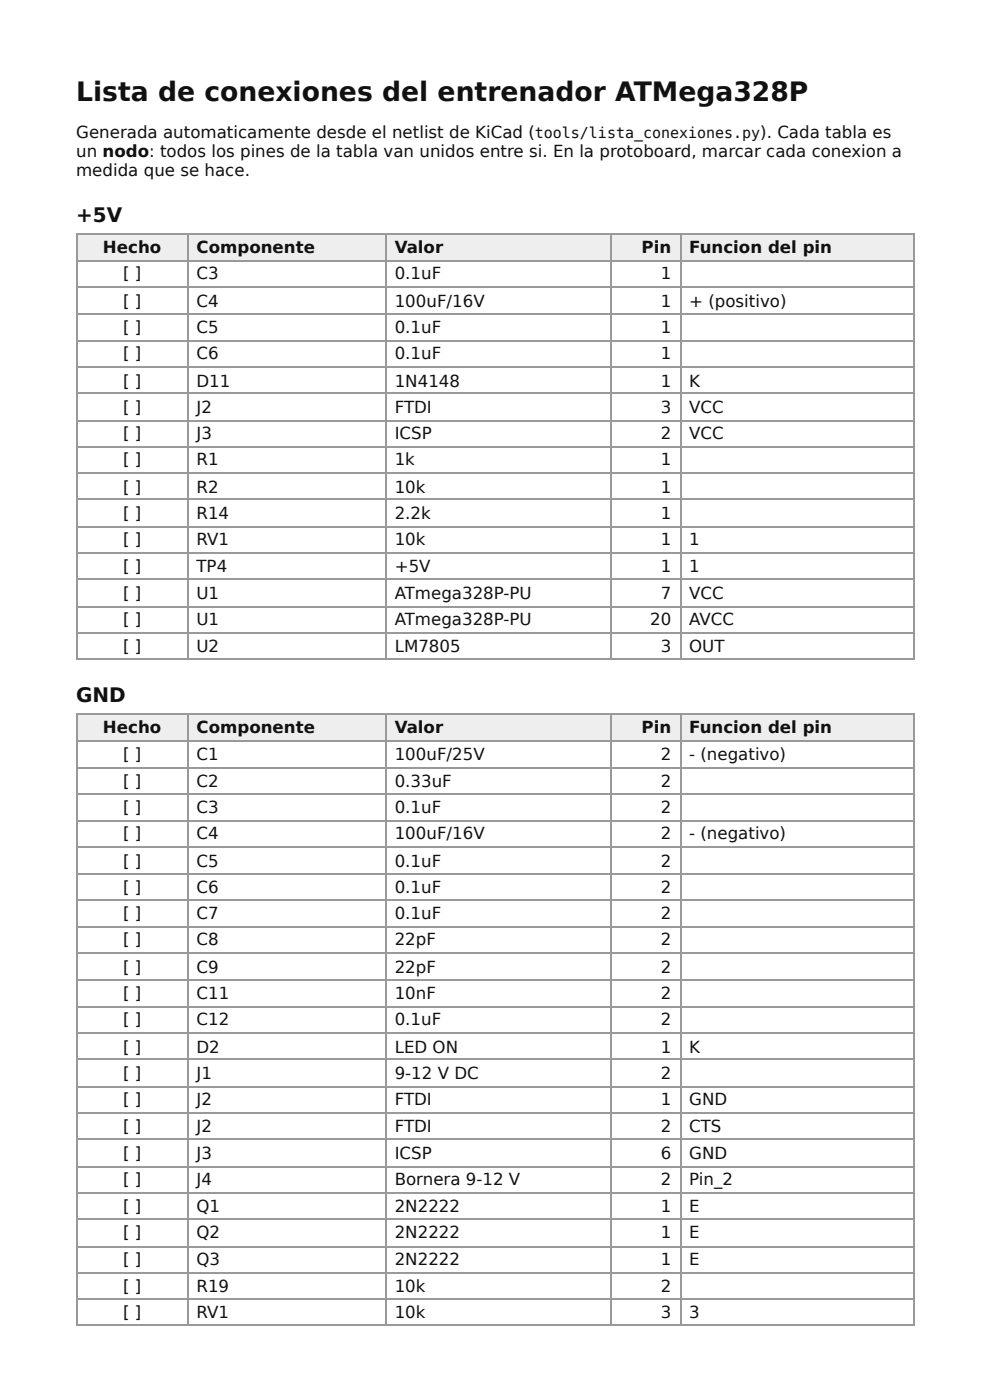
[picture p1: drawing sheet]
<svg xmlns="http://www.w3.org/2000/svg" width="210mm" height="297mm" viewBox="0 0 210 297" stroke-linecap="round" stroke-linejoin="round" font-family="sans-serif">
<defs><g id="words">
<text font-size="5.6" fill="#111" x="16.1" y="21.4">Lista de conexiones del entrenador ATMega328P</text>
<g font-size="4.2" fill="#111">
<text x="16.1" y="47.1">+5V</text>
<text x="16.1" y="149">GND</text>
</g>
<g font-size="3.5" fill="#111">
<text x="16.1" y="29.4">Generada automaticamente desde el netlist de KiCad (tools/lista_conexiones.py). Cada tabla es</text>
<text x="16.1" y="33.3">un nodo: todos los pines de la tabla van unidos entre si. En la protoboard, marcar cada conexion a</text>
<text x="16.1" y="37.3">medida que se hace.</text>
<text x="21.8" y="53.7">Hecho</text>
<text x="41.7" y="53.7">Componente</text>
<text x="83.7" y="53.7">Valor</text>
<text x="136" y="53.7">Pin</text>
<text x="146.1" y="53.7">Funcion del pin</text>
<text x="26.1" y="59.3">[ ]</text>
<text x="41.7" y="59.3">C3</text>
<text x="83.7" y="59.3">0.1uF</text>
<text x="140.1" y="59.3">1</text>
<text x="26.1" y="65.1">[ ]</text>
<text x="41.7" y="65.1">C4</text>
<text x="83.7" y="65.1">100uF/16V</text>
<text x="140.1" y="65.1">1</text>
<text x="146.1" y="65.1">+ (positivo)</text>
<text x="26.1" y="70.6">[ ]</text>
<text x="41.7" y="70.6">C5</text>
<text x="83.7" y="70.6">0.1uF</text>
<text x="140.1" y="70.6">1</text>
<text x="26.1" y="76.2">[ ]</text>
<text x="41.7" y="76.2">C6</text>
<text x="83.7" y="76.2">0.1uF</text>
<text x="140.1" y="76.2">1</text>
<text x="26.1" y="82">[ ]</text>
<text x="41.7" y="82">D11</text>
<text x="83.7" y="82">1N4148</text>
<text x="140.1" y="82">1</text>
<text x="146.1" y="82">K</text>
<text x="26.1" y="87.6">[ ]</text>
<text x="41.7" y="87.6">J2</text>
<text x="83.7" y="87.6">FTDI</text>
<text x="140.1" y="87.6">3</text>
<text x="146.1" y="87.6">VCC</text>
<text x="26.1" y="93.1">[ ]</text>
<text x="41.7" y="93.1">J3</text>
<text x="83.7" y="93.1">ICSP</text>
<text x="140.1" y="93.1">2</text>
<text x="146.1" y="93.1">VCC</text>
<text x="26.1" y="98.7">[ ]</text>
<text x="41.7" y="98.7">R1</text>
<text x="83.7" y="98.7">1k</text>
<text x="140.1" y="98.7">1</text>
<text x="26.1" y="104.5">[ ]</text>
<text x="41.7" y="104.5">R2</text>
<text x="83.7" y="104.5">10k</text>
<text x="140.1" y="104.5">1</text>
<text x="26.1" y="110.1">[ ]</text>
<text x="41.7" y="110.1">R14</text>
<text x="83.7" y="110.1">2.2k</text>
<text x="140.1" y="110.1">1</text>
<text x="26.1" y="115.6">[ ]</text>
<text x="41.7" y="115.6">RV1</text>
<text x="83.7" y="115.6">10k</text>
<text x="140.1" y="115.6">1</text>
<text x="146.1" y="115.6">1</text>
<text x="26.1" y="121.4">[ ]</text>
<text x="41.7" y="121.4">TP4</text>
<text x="83.7" y="121.4">+5V</text>
<text x="140.1" y="121.4">1</text>
<text x="146.1" y="121.4">1</text>
<text x="26.1" y="127">[ ]</text>
<text x="41.7" y="127">U1</text>
<text x="83.7" y="127">ATmega328P-PU</text>
<text x="140.1" y="127">7</text>
<text x="146.1" y="127">VCC</text>
<text x="26.1" y="132.6">[ ]</text>
<text x="41.7" y="132.6">U1</text>
<text x="83.7" y="132.6">ATmega328P-PU</text>
<text x="137.8" y="132.6">20</text>
<text x="146.1" y="132.6">AVCC</text>
<text x="26.1" y="138.4">[ ]</text>
<text x="41.7" y="138.4">U2</text>
<text x="83.7" y="138.4">LM7805</text>
<text x="140.1" y="138.4">3</text>
<text x="146.1" y="138.4">OUT</text>
<text x="21.8" y="155.6">Hecho</text>
<text x="41.7" y="155.6">Componente</text>
<text x="83.7" y="155.6">Valor</text>
<text x="136" y="155.6">Pin</text>
<text x="146.1" y="155.6">Funcion del pin</text>
<text x="26.1" y="161.1">[ ]</text>
<text x="41.7" y="161.1">C1</text>
<text x="83.7" y="161.1">100uF/25V</text>
<text x="140.1" y="161.1">2</text>
<text x="146.1" y="161.1">- (negativo)</text>
<text x="26.1" y="167">[ ]</text>
<text x="41.7" y="167">C2</text>
<text x="83.7" y="167">0.33uF</text>
<text x="140.1" y="167">2</text>
<text x="26.1" y="172.5">[ ]</text>
<text x="41.7" y="172.5">C3</text>
<text x="83.7" y="172.5">0.1uF</text>
<text x="140.1" y="172.5">2</text>
<text x="26.1" y="178.1">[ ]</text>
<text x="41.7" y="178.1">C4</text>
<text x="83.7" y="178.1">100uF/16V</text>
<text x="140.1" y="178.1">2</text>
<text x="146.1" y="178.1">- (negativo)</text>
<text x="26.1" y="183.9">[ ]</text>
<text x="41.7" y="183.9">C5</text>
<text x="83.7" y="183.9">0.1uF</text>
<text x="140.1" y="183.9">2</text>
<text x="26.1" y="189.4">[ ]</text>
<text x="41.7" y="189.4">C6</text>
<text x="83.7" y="189.4">0.1uF</text>
<text x="140.1" y="189.4">2</text>
<text x="26.1" y="195">[ ]</text>
<text x="41.7" y="195">C7</text>
<text x="83.7" y="195">0.1uF</text>
<text x="140.1" y="195">2</text>
<text x="26.1" y="200.6">[ ]</text>
<text x="41.7" y="200.6">C8</text>
<text x="83.7" y="200.6">22pF</text>
<text x="140.1" y="200.6">2</text>
<text x="26.1" y="206.4">[ ]</text>
<text x="41.7" y="206.4">C9</text>
<text x="83.7" y="206.4">22pF</text>
<text x="140.1" y="206.4">2</text>
<text x="26.1" y="211.9">[ ]</text>
<text x="41.7" y="211.9">C11</text>
<text x="83.7" y="211.9">10nF</text>
<text x="140.1" y="211.9">2</text>
<text x="26.1" y="217.5">[ ]</text>
<text x="41.7" y="217.5">C12</text>
<text x="83.7" y="217.5">0.1uF</text>
<text x="140.1" y="217.5">2</text>
<text x="26.1" y="223.3">[ ]</text>
<text x="41.7" y="223.3">D2</text>
<text x="83.7" y="223.3">LED ON</text>
<text x="140.1" y="223.3">1</text>
<text x="146.1" y="223.3">K</text>
<text x="26.1" y="228.9">[ ]</text>
<text x="41.7" y="228.9">J1</text>
<text x="83.7" y="228.9">9-12 V DC</text>
<text x="140.1" y="228.9">2</text>
<text x="26.1" y="234.4">[ ]</text>
<text x="41.7" y="234.4">J2</text>
<text x="83.7" y="234.4">FTDI</text>
<text x="140.1" y="234.4">1</text>
<text x="146.1" y="234.4">GND</text>
<text x="26.1" y="240.2">[ ]</text>
<text x="26.1" y="245.8">[ ]</text>
<text x="41.7" y="240.2">J2</text>
<text x="41.7" y="245.8">J3</text>
<text x="83.7" y="240.2">FTDI</text>
<text x="83.7" y="245.8">ICSP</text>
<text x="140.1" y="240.2">2</text>
<text x="140.1" y="245.8">6</text>
<text x="146.1" y="240.2">CTS</text>
<text x="146.1" y="245.8">GND</text>
<text x="26.1" y="251.4">[ ]</text>
<text x="41.7" y="251.4">J4</text>
<text x="83.7" y="251.4">Bornera 9-12 V</text>
<text x="140.1" y="251.4">2</text>
<text x="146.1" y="251.4">Pin_2</text>
<text x="26.1" y="257.2">[ ]</text>
<text x="41.7" y="257.2">Q1</text>
<text x="83.7" y="257.2">2N2222</text>
<text x="140.1" y="257.2">1</text>
<text x="146.1" y="257.2">E</text>
<text x="26.1" y="262.7">[ ]</text>
<text x="41.7" y="262.7">Q2</text>
<text x="83.7" y="262.7">2N2222</text>
<text x="140.1" y="262.7">1</text>
<text x="146.1" y="262.7">E</text>
<text x="26.1" y="268.3">[ ]</text>
<text x="41.7" y="268.3">Q3</text>
<text x="83.7" y="268.3">2N2222</text>
<text x="140.1" y="268.3">1</text>
<text x="146.1" y="268.3">E</text>
<text x="26.1" y="274.1">[ ]</text>
<text x="41.7" y="274.1">R19</text>
<text x="83.7" y="274.1">10k</text>
<text x="140.1" y="274.1">2</text>
<text x="26.1" y="279.7">[ ]</text>
<text x="41.7" y="279.7">RV1</text>
<text x="83.7" y="279.7">10k</text>
<text x="140.1" y="279.7">3</text>
<text x="146.1" y="279.7">3</text>
</g>
</g></defs>
<g fill="#eee">
<path d="M16.4 49.7h23.3v5.6h-23.3z"/>
<path d="M39.7 49.7h42.1v5.6h-42.1z"/>
<path d="M81.8 49.7h47.8v5.6h-47.8z"/>
<path d="M129.6 49.7h14.6v5.6h-14.6z"/>
<path d="M144.2 49.7h49.7v5.6h-49.7z"/>
</g>
<g fill="none" stroke="#999" stroke-width=".26">
<path d="M16.1 49.6h177.8M16.1 55.4h177.8M16.3 49.5v90.5M39.8 49.5v90.5M81.9 49.5v90.5M129.5 49.5v90.5M144.3 49.5v90.5M193.8 49.5v90.5M16.1 61h177.8M16.1 66.5h177.8M16.1 72.4h177.8M16.1 77.9h177.8"/>
<path d="M16.1 83.5h177.8M16.1 89.3h177.8M16.1 94.9h177.8M16.1 100.4h177.8M16.1 106h177.8M16.1 111.8h177.8M16.1 117.3h177.8M16.1 122.9h177.8M16.1 128.7h177.8M16.1 134.3h177.8M16.1 139.8h177.8"/>
</g>
<g fill="#eee">
<path d="M16.4 151.6h23.3v5.6h-23.3z"/>
<path d="M39.7 151.6h42.1v5.6h-42.1z"/>
<path d="M81.8 151.6h47.8v5.6h-47.8z"/>
<path d="M129.6 151.6h14.6v5.6h-14.6z"/>
<path d="M144.2 151.6h49.7v5.6h-49.7z"/>
</g>
<g fill="none" stroke="#999" stroke-width=".26">
<path d="M16.1 151.5h177.8M16.1 157.3h177.8M16.3 151.3v130M39.8 151.3v130M81.9 151.3v130M129.5 151.3v130M144.3 151.3v130M193.8 151.3v130M16.1 162.9h177.8M16.1 168.4h177.8M16.1 174.2h177.8M16.1 179.8h177.8"/>
<path d="M16.1 185.3h177.8M16.1 190.9h177.8M16.1 196.7h177.8M16.1 202.3h177.8M16.1 207.8h177.8M16.1 213.7h177.8M16.1 219.2h177.8M16.1 224.8h177.8M16.1 230.6h177.8M16.1 236.1h177.8M16.1 241.7h177.8M16.1 247.5h177.8"/>
<path d="M16.1 253.1h177.8M16.1 258.6h177.8M16.1 264.5h177.8M16.1 270h177.8M16.1 275.6h177.8M16.1 281.1h177.8"/>
</g>
<use href="#words"/>
</svg>
